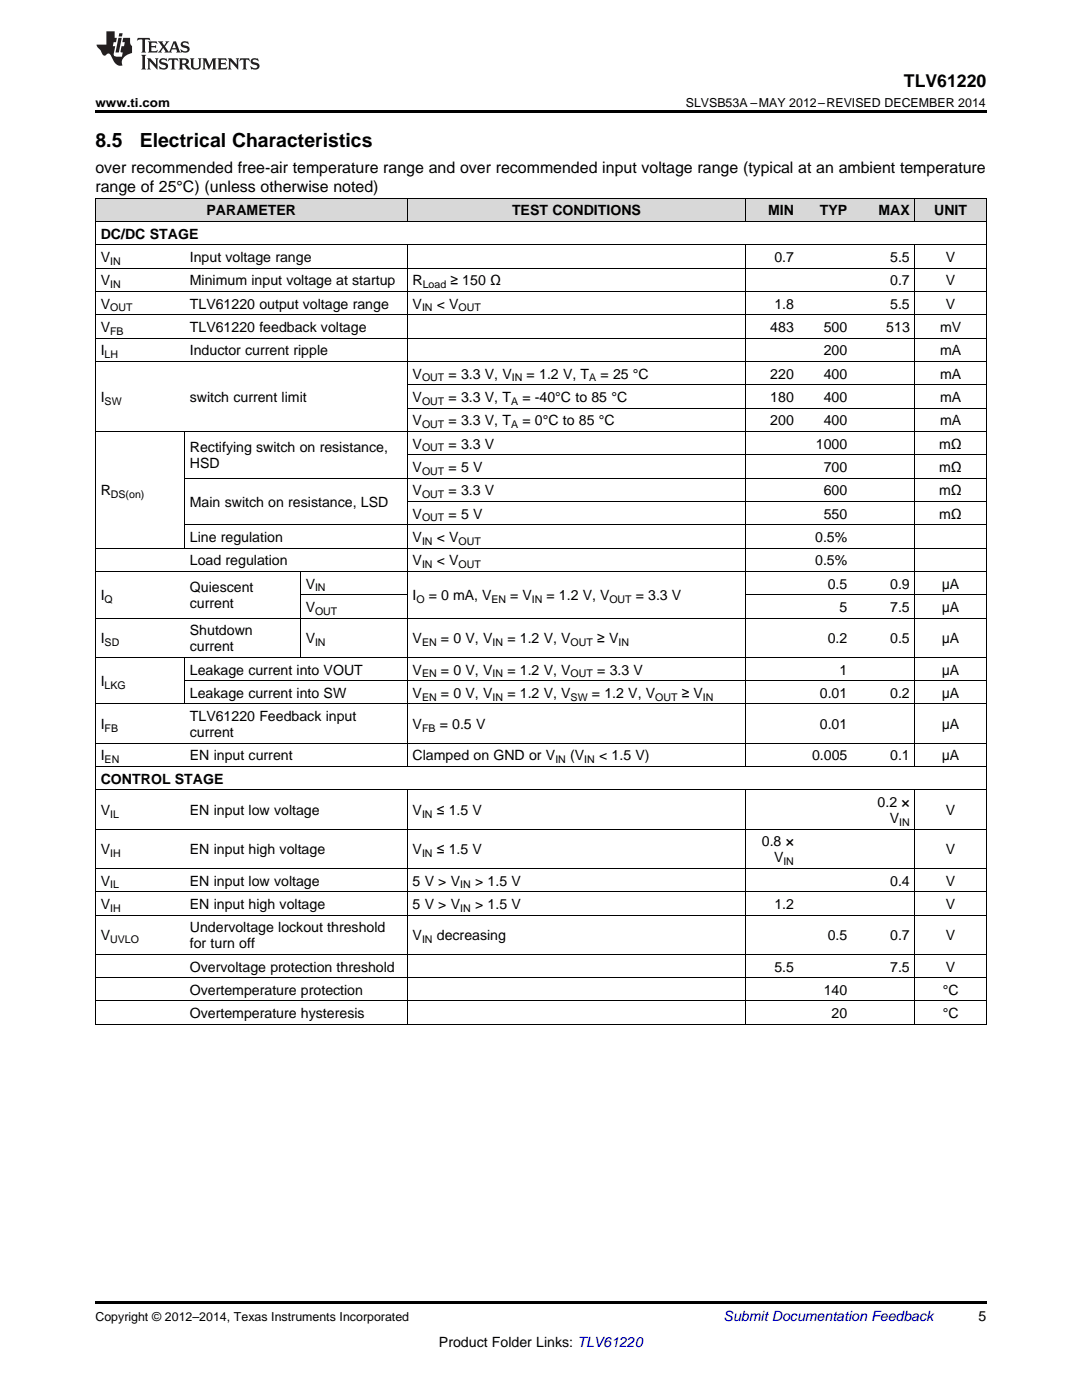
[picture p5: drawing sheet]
<svg xmlns="http://www.w3.org/2000/svg" width="216mm" height="279mm" viewBox="0 0 216 279" stroke-linecap="round" stroke-linejoin="round" font-family="sans-serif">
<defs><g id="words">
<g font-size="3.9">
<text x="19" y="29.3">8.5</text>
<text x="27.9" y="29.3">Electrical Characteristics</text>
</g>
<text font-size="3.5" x="180.4" y="17.3">TLV61220</text>
<g font-size="3.2">
<text x="19" y="34.4">over recommended free-air temperature range and over recommended input voltage range (typical at an ambient temperature</text>
<text x="19" y="38.3">range of 25°C) (unless otherwise noted)</text>
</g>
<g font-size="2.8">
<text x="20.1" y="47.6">DC/DC STAGE</text>
<text x="41.2" y="43">PARAMETER</text>
<text x="102.2" y="43">TEST CONDITIONS</text>
<text x="153.2" y="43">MIN</text>
<text x="163.6" y="43">TYP</text>
<text x="175.3" y="43">MAX</text>
<text x="186.4" y="43">UNIT</text>
<text x="20.1" y="52.3">V</text>
<text x="37.9" y="52.3">Input voltage range</text>
<text x="154.5" y="52.3">0.7</text>
<text x="177.6" y="52.3">5.5</text>
<text x="188.7" y="52.3">V</text>
<text x="20.1" y="56.9">V</text>
<text x="37.9" y="56.9">Minimum input voltage at startup</text>
<text x="82.3" y="56.9">R</text>
<text x="89.9" y="56.9">≥ 150 Ω</text>
<text x="177.6" y="56.9">0.7</text>
<text x="188.7" y="56.9">V</text>
<text x="20.1" y="61.6">V</text>
<text x="37.9" y="61.6">TLV61220 output voltage range</text>
<text x="82.3" y="61.6">V</text>
<text x="87.2" y="61.6">&lt; V</text>
<text x="154.5" y="61.6">1.8</text>
<text x="177.6" y="61.6">5.5</text>
<text x="188.7" y="61.6">V</text>
<text x="20.1" y="66.3">V</text>
<text x="20.1" y="70.9">I</text>
<text x="37.9" y="66.3">TLV61220 feedback voltage</text>
<text x="37.9" y="70.9">Inductor current ripple</text>
<text x="153.7" y="66.3">483</text>
<text x="164.4" y="66.3">500</text>
<text x="164.4" y="70.9">200</text>
<text x="176.8" y="66.3">513</text>
<text x="187.6" y="66.3">mV</text>
<text x="187.6" y="70.9">mA</text>
<text x="82.3" y="75.6">V</text>
<text x="89.5" y="75.6">= 3.3 V, V</text>
<text x="105.1" y="75.6">= 1.2 V, T</text>
<text x="119.8" y="75.6">= 25 °C</text>
<text x="153.7" y="75.6">220</text>
<text x="164.4" y="75.6">400</text>
<text x="187.6" y="75.6">mA</text>
<text x="20.1" y="80.2">I</text>
<text x="37.9" y="80.2">switch current limit</text>
<text x="82.3" y="80.2">V</text>
<text x="89.5" y="80.2">= 3.3 V, T</text>
<text x="104.2" y="80.2">= -40°C to 85 °C</text>
<text x="153.7" y="80.2">180</text>
<text x="164.4" y="80.2">400</text>
<text x="187.6" y="80.2">mA</text>
<text x="82.3" y="84.9">V</text>
<text x="82.3" y="89.5">V</text>
<text x="89.5" y="84.9">= 3.3 V, T</text>
<text x="89.5" y="89.5">= 3.3 V</text>
<text x="104.2" y="84.9">= 0°C to 85 °C</text>
<text x="153.7" y="84.9">200</text>
<text x="162.8" y="89.5">1000</text>
<text x="164.4" y="84.9">400</text>
<text x="187.4" y="89.5">mΩ</text>
<text x="187.6" y="84.9">mA</text>
<text x="37.9" y="90.3">Rectifying switch on resistance,</text>
<text x="37.9" y="93.5">HSD</text>
<text x="82.3" y="94.2">V</text>
<text x="89.5" y="94.2">= 5 V</text>
<text x="164.4" y="94.2">700</text>
<text x="187.4" y="94.2">mΩ</text>
<text x="20.1" y="98.8">R</text>
<text x="37.9" y="101.2">Main switch on resistance, LSD</text>
<text x="82.3" y="98.8">V</text>
<text x="89.5" y="98.8">= 3.3 V</text>
<text x="164.4" y="98.8">600</text>
<text x="187.4" y="98.8">mΩ</text>
<text x="82.3" y="103.5">V</text>
<text x="89.5" y="103.5">= 5 V</text>
<text x="164.4" y="103.5">550</text>
<text x="187.4" y="103.5">mΩ</text>
<text x="37.9" y="108.2">Line regulation</text>
<text x="37.9" y="112.8">Load regulation</text>
<text x="82.3" y="108.2">V</text>
<text x="82.3" y="112.8">V</text>
<text x="87.2" y="108.2">&lt; V</text>
<text x="87.2" y="112.8">&lt; V</text>
<text x="162.7" y="108.2">0.5%</text>
<text x="162.7" y="112.8">0.5%</text>
<text x="20.1" y="119.8">I</text>
<text x="37.9" y="118.2">Quiescent</text>
<text x="61" y="117.5">V</text>
<text x="82.3" y="119.8">I</text>
<text x="85.6" y="119.8">= 0 mA, V</text>
<text x="101.8" y="119.8">= V</text>
<text x="109.1" y="119.8">= 1.2 V, V</text>
<text x="126.9" y="119.8">= 3.3 V</text>
<text x="165.2" y="117.5">0.5</text>
<text x="177.6" y="117.5">0.9</text>
<text x="187.9" y="117.5">μA</text>
<text x="37.9" y="121.4">current</text>
<text x="61" y="122.1">V</text>
<text x="167.5" y="122.1">5</text>
<text x="177.6" y="122.1">7.5</text>
<text x="187.9" y="122.1">μA</text>
<text x="20.1" y="128.4">I</text>
<text x="37.9" y="126.8">Shutdown</text>
<text x="37.9" y="130">current</text>
<text x="61" y="128.4">V</text>
<text x="82.3" y="128.4">V</text>
<text x="88" y="128.4">= 0 V, V</text>
<text x="101.2" y="128.4">= 1.2 V, V</text>
<text x="119.2" y="128.4">≥ V</text>
<text x="165.2" y="128.4">0.2</text>
<text x="177.6" y="128.4">0.5</text>
<text x="187.9" y="128.4">μA</text>
<text x="20.1" y="136.9">I</text>
<text x="37.9" y="134.6">Leakage current into VOUT</text>
<text x="82.3" y="134.6">V</text>
<text x="88" y="134.6">= 0 V, V</text>
<text x="101.2" y="134.6">= 1.2 V, V</text>
<text x="119.2" y="134.6">= 3.3 V</text>
<text x="167.5" y="134.6">1</text>
<text x="187.9" y="134.6">μA</text>
<text x="37.9" y="139.3">Leakage current into SW</text>
<text x="37.9" y="143.9">TLV61220 Feedback input</text>
<text x="82.3" y="139.3">V</text>
<text x="88" y="139.3">= 0 V, V</text>
<text x="101.2" y="139.3">= 1.2 V, V</text>
<text x="118.1" y="139.3">= 1.2 V, V</text>
<text x="136" y="139.3">≥ V</text>
<text x="163.6" y="139.3">0.01</text>
<text x="177.6" y="139.3">0.2</text>
<text x="187.9" y="139.3">μA</text>
<text x="20.1" y="145.5">I</text>
<text x="37.9" y="147.1">current</text>
<text x="82.3" y="145.5">V</text>
<text x="87.7" y="145.5">= 0.5 V</text>
<text x="163.6" y="145.5">0.01</text>
<text x="187.9" y="145.5">μA</text>
<text x="20.1" y="151.8">I</text>
<text x="37.9" y="151.8">EN input current</text>
<text x="82.3" y="151.8">Clamped on GND or V</text>
<text x="113.8" y="151.8">(V</text>
<text x="119.6" y="151.8">&lt; 1.5 V)</text>
<text x="162" y="151.8">0.005</text>
<text x="177.6" y="151.8">0.1</text>
<text x="187.9" y="151.8">μA</text>
<text x="20.1" y="156.4">CONTROL STAGE</text>
<text x="175.1" y="161.1">0.2 ×</text>
<text x="20.1" y="162.7">V</text>
<text x="37.9" y="162.7">EN input low voltage</text>
<text x="82.3" y="162.7">V</text>
<text x="87.2" y="162.7">≤ 1.5 V</text>
<text x="177.6" y="164.3">V</text>
<text x="188.7" y="162.7">V</text>
<text x="20.1" y="170.5">V</text>
<text x="37.9" y="170.5">EN input high voltage</text>
<text x="82.3" y="170.5">V</text>
<text x="87.2" y="170.5">≤ 1.5 V</text>
<text x="152" y="168.9">0.8 ×</text>
<text x="154.4" y="172.1">V</text>
<text x="188.7" y="170.5">V</text>
<text x="20.1" y="176.7">V</text>
<text x="37.9" y="176.7">EN input low voltage</text>
<text x="82.3" y="176.7">5 V &gt; V</text>
<text x="94.8" y="176.7">&gt; 1.5 V</text>
<text x="177.6" y="176.7">0.4</text>
<text x="188.7" y="176.7">V</text>
<text x="20.1" y="181.4">V</text>
<text x="37.9" y="181.4">EN input high voltage</text>
<text x="82.3" y="181.4">5 V &gt; V</text>
<text x="94.8" y="181.4">&gt; 1.5 V</text>
<text x="154.5" y="181.4">1.2</text>
<text x="188.7" y="181.4">V</text>
<text x="20.1" y="187.6">V</text>
<text x="37.9" y="186.1">Undervoltage lockout threshold</text>
<text x="37.9" y="189.2">for turn off</text>
<text x="82.3" y="187.6">V</text>
<text x="87.2" y="187.6">decreasing</text>
<text x="165.2" y="187.6">0.5</text>
<text x="177.6" y="187.6">0.7</text>
<text x="188.7" y="187.6">V</text>
<text x="37.9" y="193.9">Overvoltage protection threshold</text>
<text x="154.5" y="193.9">5.5</text>
<text x="177.6" y="193.9">7.5</text>
<text x="188.7" y="193.9">V</text>
<text x="37.9" y="198.5">Overtemperature protection</text>
<text x="37.9" y="203.2">Overtemperature hysteresis</text>
<text x="164.4" y="198.5">140</text>
<text x="165.9" y="203.2">20</text>
<text x="188.1" y="198.5">°C</text>
<text x="188.1" y="203.2">°C</text>
<text x="195.3" y="263.6">5</text>
<text x="87.6" y="268.9">Product Folder Links: TLV61220</text>
</g>
<text font-size="2.8" fill="#0000c8" x="144.4" y="263.6">Submit Documentation Feedback</text>
<g font-size="2.5">
<text x="19" y="21.4">www.ti.com</text>
<text x="136.8" y="21.4">SLVSB53A –MAY 2012–REVISED DECEMBER 2014</text>
<text x="19" y="263.6">Copyright © 2012–2014, Texas Instruments Incorporated</text>
</g>
<g font-size="2.1">
<text x="22" y="52.8">IN</text>
<text x="22" y="57.5">IN</text>
<text x="84.3" y="57.5">Load</text>
<text x="22" y="62.2">OUT</text>
<text x="84.2" y="62.2">IN</text>
<text x="91.5" y="62.2">OUT</text>
<text x="20.9" y="71.5">LH</text>
<text x="22" y="66.8">FB</text>
<text x="84.2" y="76.1">OUT</text>
<text x="102.1" y="76.1">IN</text>
<text x="117.6" y="76.1">A</text>
<text x="20.9" y="80.8">SW</text>
<text x="84.2" y="80.8">OUT</text>
<text x="102" y="80.8">A</text>
<text x="84.2" y="85.4">OUT</text>
<text x="102" y="85.4">A</text>
<text x="84.2" y="90.1">OUT</text>
<text x="84.2" y="94.8">OUT</text>
<text x="22.1" y="99.4">DS(on)</text>
<text x="84.2" y="99.4">OUT</text>
<text x="84.2" y="104.1">OUT</text>
<text x="84.2" y="108.7">IN</text>
<text x="84.2" y="113.4">IN</text>
<text x="91.5" y="108.7">OUT</text>
<text x="91.5" y="113.4">OUT</text>
<text x="62.9" y="118">IN</text>
<text x="20.9" y="120.4">Q</text>
<text x="62.9" y="122.7">OUT</text>
<text x="83.1" y="120.4">O</text>
<text x="98.1" y="120.4">EN</text>
<text x="106.2" y="120.4">IN</text>
<text x="121.6" y="120.4">OUT</text>
<text x="20.9" y="128.9">SD</text>
<text x="62.9" y="128.9">IN</text>
<text x="84.2" y="128.9">EN</text>
<text x="98.3" y="128.9">IN</text>
<text x="113.9" y="128.9">OUT</text>
<text x="123.4" y="128.9">IN</text>
<text x="20.9" y="137.5">LKG</text>
<text x="84.2" y="135.2">EN</text>
<text x="98.3" y="135.2">IN</text>
<text x="113.9" y="135.2">OUT</text>
<text x="84.2" y="139.8">EN</text>
<text x="98.3" y="139.8">IN</text>
<text x="113.9" y="139.8">SW</text>
<text x="130.7" y="139.8">OUT</text>
<text x="140.3" y="139.8">IN</text>
<text x="20.9" y="146.1">FB</text>
<text x="84.2" y="146.1">FB</text>
<text x="20.9" y="152.3">EN</text>
<text x="110.8" y="152.3">IN</text>
<text x="116.6" y="152.3">IN</text>
<text x="22" y="163.2">IL</text>
<text x="84.2" y="163.2">IN</text>
<text x="179.4" y="164.8">IN</text>
<text x="22" y="171.1">IH</text>
<text x="84.2" y="171.1">IN</text>
<text x="156.3" y="172.6">IN</text>
<text x="22" y="177.3">IL</text>
<text x="91.8" y="177.3">IN</text>
<text x="22" y="182">IH</text>
<text x="91.8" y="182">IN</text>
<text x="22" y="188.2">UVLO</text>
<text x="84.2" y="188.2">IN</text>
</g>
</g></defs>
<g fill="#d8d8d8">
<path d="M19 39.6h17.8v4.6h-17.8z"/>
<path d="M36.8 39.6h23.1v4.6h-23.1z"/>
<path d="M59.9 39.6h21.4v4.6h-21.4z"/>
<path d="M81.3 39.6h67.5v4.6h-67.5z"/>
<path d="M148.8 39.6h10.7v4.6h-10.7z"/>
<path d="M159.5 39.6h10.7v4.6h-10.7z"/>
<path d="M170.2 39.6h12.4v4.6h-12.4z"/>
<path d="M182.6 39.6h14.2v4.6h-14.2z"/>
</g>
<path d="M19 22h177.8v.5h-177.8zM19 204.4l.2 .1zM59.8 204.4l.1 .1zM81.2 204.4l.1 .1zM148.7 204.4l.1 .1zM159.4 204.4l.1 .1zM170.1 204.4l.1 .1zM182.5 204.4l.1 .1zM196.7 204.4l.1 .1zM19 259.7h177.8v.5h-177.8z" fill="#000"/>
<g fill="none" stroke="#000" stroke-width=".2">
<path d="M19 39.5h177.8M19.1 39.5v165M81.2 39.5v4.7M148.8 39.5v4.7M182.5 39.5v4.7M196.8 39.5v165M19 58.2h177.8M19 53.5h177.8M19 48.8h177.8M19 44.2h177.8M81.2 48.9v104.1M148.8 48.9v104.1"/>
<path d="M182.5 48.9v104.1M19 72.1h177.8M19 67.5h177.8M19 62.8h177.8M81.3 76.8h115.5M19 86.1h177.8M36.8 86.1v23.3M36.8 95.4h160M81.3 90.8h115.5M81.3 81.4h115.5M19 114h177.8M19 109.4h177.8"/>
<path d="M36.8 104.7h160M59.9 114.1v17.1M59.9 118.7h21.3M81.3 100.1h115.5M148.8 118.7h48M19 131.2h177.8M19 123.3h177.8M36.8 131.2v9.3M36.8 135.8h160M19 157.6h177.8M19 153h177.8M19 148.3h177.8"/>
<path d="M19 140.5h177.8M81.2 157.7v46.8M148.8 157.7v46.8M182.5 157.7v46.8M19 178h177.8M19 173.3h177.8M19 165.5h177.8M19 199.8h177.8M19 195.1h177.8M19 190.4h177.8M19 182.6h177.8M19 204.4h177.8"/>
</g>
<g fill="#231f20">
<path d="M27.5 7.6l-.1 .5 .4-.2h.6v.1v2.1l-.2 .4h1l-.3-.4v-2.1l.1-.1h.5l.5 .2-.2-.5zM29.5 8.3l.2 .3v1.5l-.2 .4h1.8l.2-.6a1.04 1.04 0 0 1-1.3 .2v-.7h.6l.3 .2v-.6l-.3 .2h-.6v-.6l.8-.1 .4 .3-.2-.5zM31.5 8.3l.9 1.1-.9 1.1h.8l-.2-.2 .5-.7 .4 .7-.2 .2h1.5l-.1-.2 .1-.4h.9l.1 .4-.2 .2h1l-.3-.3-.7-1.9h-.5l-.9 2-.8-1 .9-1h-.8l.1 .3-.3 .5-.4-.6 .2-.2zM34.7 8.6l.4 1h-.7zM36.3 8.4a.63 .63 0 0 0-.2 .7 .63 .63 0 0 0 .6 .4l.6 .2 .1 .2a.75 .75 0 0 1-.7 .4 .75 .75 0 0 1-.6-.5l.1 .7 .1-.1a1.11 1.11 0 0 0 1.5-.6 1.13 1.13 0 0 0-1.2-.8l-.1-.4a1.04 1.04 0 0 1 1.2 .2l-.2-.5-.1 .1-.5-.2zM28.2 10.9l.2 .4v2.2l-.2 .4h1l-.3-.4v-2.2l.3-.4zM29.3 11.6l.3 .4v1.5l-.3 .4h.8l-.2-.4v-1.3l1.5 1.7v-1.9l.2-.4h-.7l.2 .4v.9l-1.1-1.3zM32 11.8a.62 .62 0 0 0-.2 .7 .62 .62 0 0 0 .6 .4l.6 .1 .1 .3a.76 .76 0 0 1-.7 .3 .76 .76 0 0 1-.6-.4l.1 .7 .1-.1a1.11 1.11 0 0 0 1.5-.6 1.13 1.13 0 0 0-1.2-.8l-.1-.4a1.04 1.04 0 0 1 1.2 .2l-.2-.6-.1 .1-.5-.1zM33.7 11.6l-.2 .6a.61 .61 0 0 1 .8-.3v1.6l-.2 .4h.9l-.2-.4v-1.6a.63 .63 0 0 1 .8 .3l-.2-.6zM35.6 11.6l.3 .4v1.5l-.3 .4h1l-.2-.2v-.8l.5 .2a.76 .76 0 0 0 1.2 .7l-1-1a.58 .58 0 0 0 .6-.5 .58 .58 0 0 0-.5-.6zM36.4 11.9h.1a.45 .45 0 0 1 .5 .1 .45 .45 0 0 1 .1 .5l-.7 .2zM37.9 11.6l.2 .2a2.17 2.17 0 0 0 .3 1.9 .99 .99 0 0 0 1.6-.6v-1.1l.2-.4h-.7l.2 .2a1.92 1.92 0 0 1-.2 1.8 .6 .6 0 0 1-.9-.5v-1.1l.2-.4zM40.4 11.6l.2 .4v1.5l-.2 .4h.7l-.2-.4v-1.4l.8 1.8 .8-1.8v1.4l-.2 .4h.9l-.2-.4v-1.5l.2-.4h-.8l-.6 1.5-.6-1.5zM43.4 11.6l.2 .4v1.5l-.2 .4h1.8l.2-.6a1.04 1.04 0 0 1-1.3 .1v-.6h.5l.4 .2v-.6l-.4 .2h-.5v-.7h.8l.3 .3-.1-.6zM45.5 11.6l.2 .4v1.5l-.2 .4h.7l-.2-.4v-1.3l1.5 1.7v-1.9l.2-.4h-.7l.2 .4v.9l-1.1-1.3zM47.9 11.6l-.1 .6a.61 .61 0 0 1 .8-.3v1.6l-.3 .4h1l-.3-.4 .1-1.6a.63 .63 0 0 1 .7 .3l-.1-.6zM50.2 11.8a.62 .62 0 0 0-.2 .7 .62 .62 0 0 0 .6 .4l.6 .1 .2 .3a.76 .76 0 0 1-.8 .3 .76 .76 0 0 1-.6-.4l.1 .7 .2-.1a1.11 1.11 0 0 0 1.5-.6 1.13 1.13 0 0 0-1.3-.8l-.1-.4a1.04 1.04 0 0 1 1.2 .2l-.1-.6-.2 .1-.5-.1z"/>
<path d="M21.2 6.3v2.6h-1.9l.1 .4 .7 .9a.91 .91 0 0 0 1 .8 .56 .56 0 0 1 .5-.3 .56 .56 0 0 1 .5 .3l.4 .8a1.53 1.53 0 0 0 1.9 1.2 1.54 1.54 0 0 1 1-2.1l.9-.3v-1.4a1.52 1.52 0 0 1-.3-1.6h-1.4l-.2 .8h.5l-.2 .8h-.4l-.2 1v.2l.4 .1-.2 .8a1.93 1.93 0 0 1-1.6-.3l.3-1.8h-.5l.2-.8h.4l.2-.8h-.4v-1.3zM23.6 7.6l-.6 2.9h.7l.6-2.9zM23.8 6.6l-.1 .7h.6l.2-.7z"/>
</g>
<use href="#words"/>
</svg>
